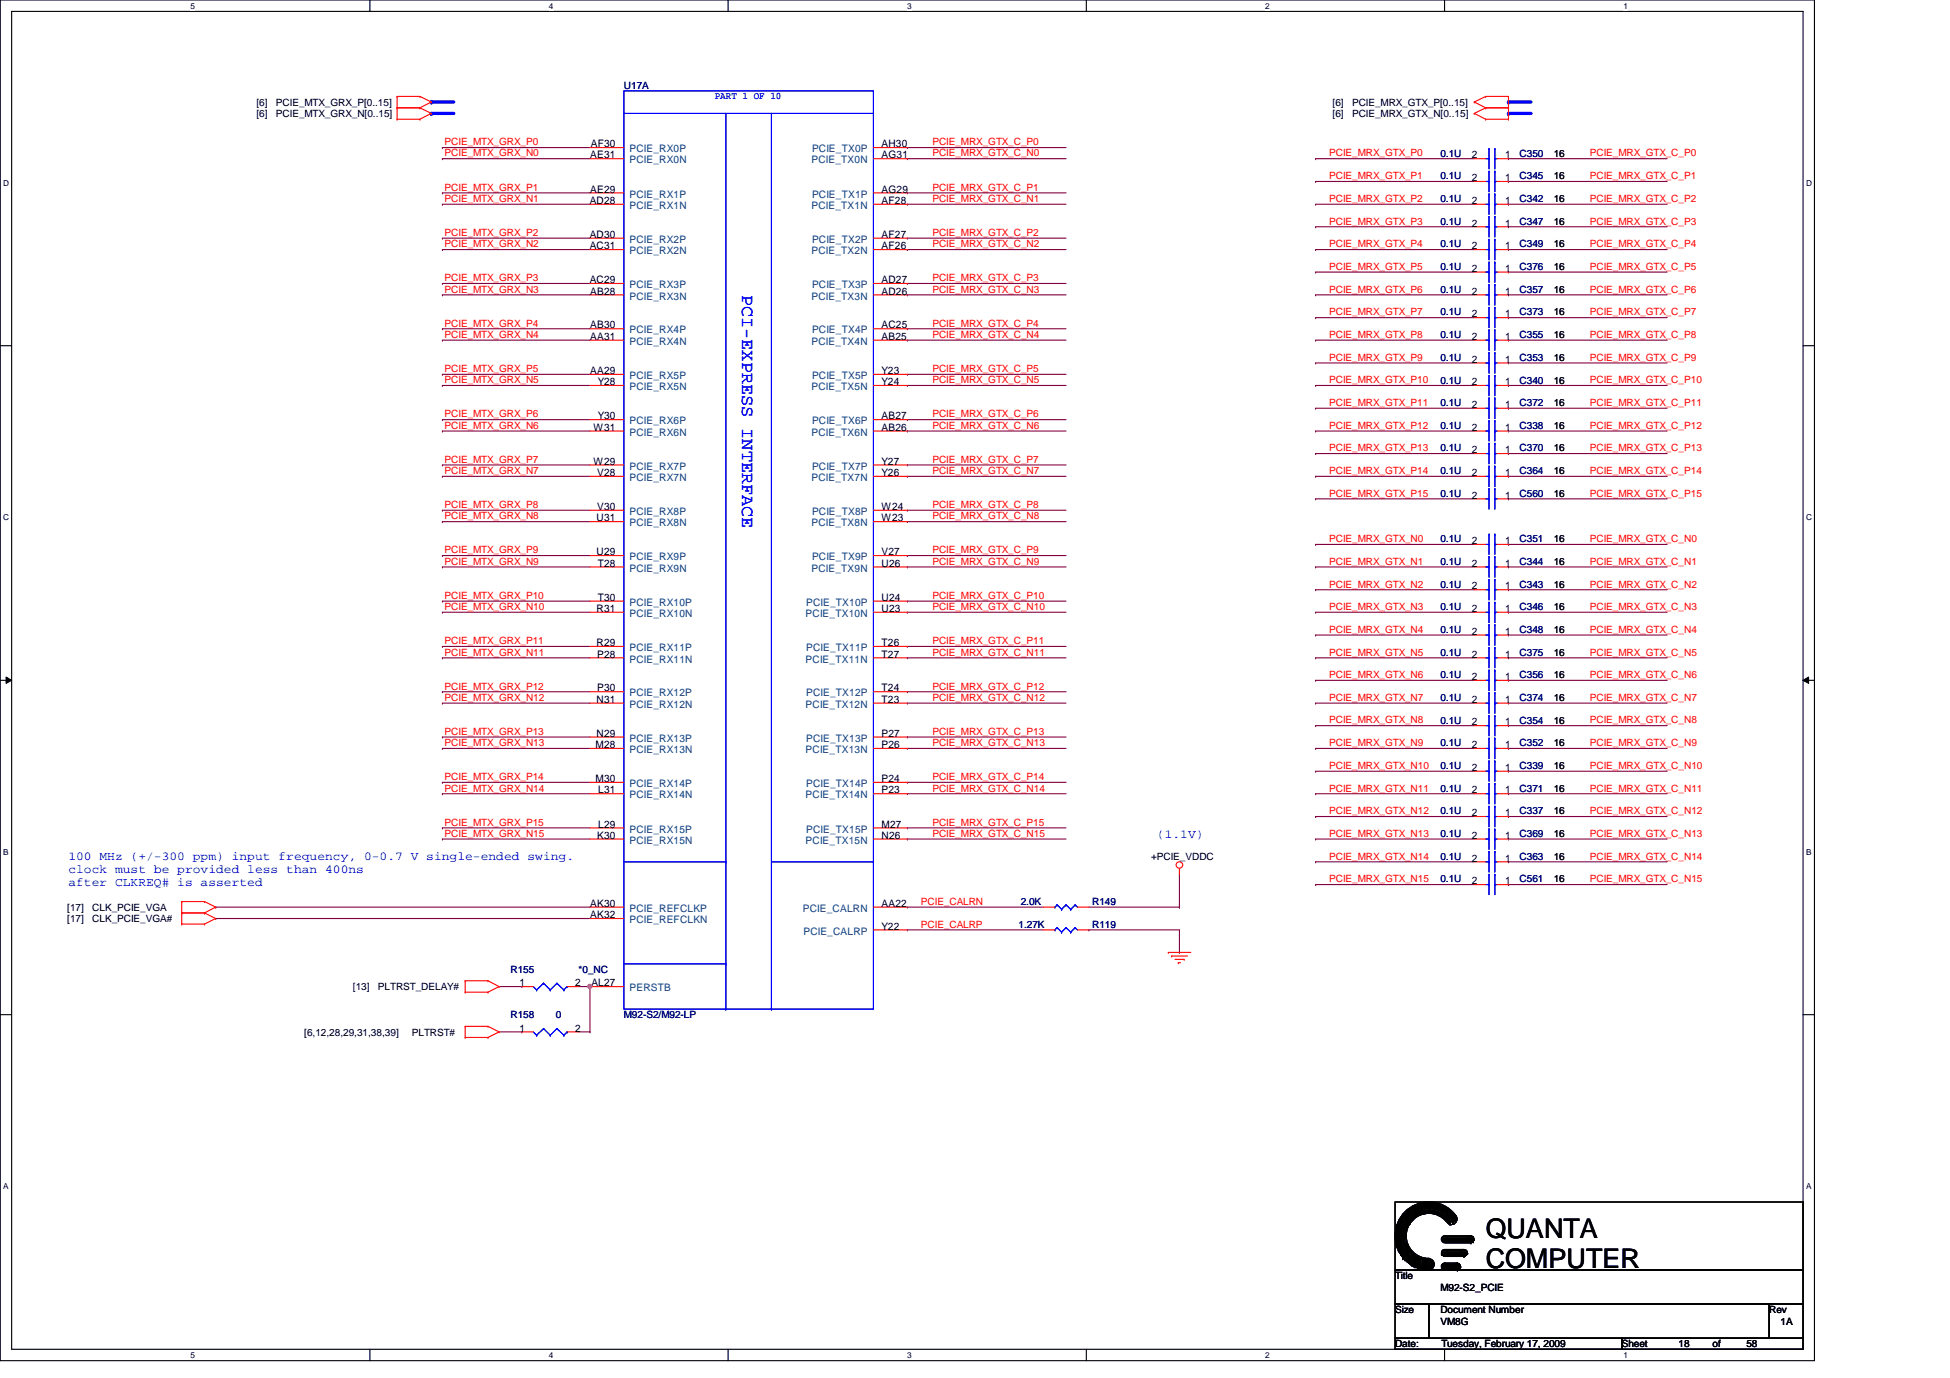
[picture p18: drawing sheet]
<svg xmlns="http://www.w3.org/2000/svg" width="297mm" height="210mm" viewBox="0 0 297 210" stroke-linecap="round" stroke-linejoin="round" font-family="sans-serif">
<defs><g id="words">
<g font-size="4.1">
<text x="226.3" y="188.5">QUANTA</text>
<text x="226.3" y="193.2">COMPUTER</text>
</g>
<text font-size="2.8" fill="#00f" x="113.1" y="44.9" transform="rotate(90 113.1 44.9)">PCI-EXPRESS INTERFACE</text>
<g font-size="1.9" fill="#00f">
<text x="10.4" y="131">100 MHz (+/-300 ppm) input frequency, 0-0.7 V single-ended swing.</text>
<text x="176.2" y="127.6">(1.1V)</text>
<text x="10.4" y="133">clock must be provided less than 400ns</text>
<text x="10.4" y="135">after CLKREQ# is asserted</text>
</g>
<g font-size="1.6">
<text x="90" y="22.4">AF30</text>
<text x="134.3" y="22.4">AH30</text>
<text x="89.9" y="29.3">AE29</text>
<text x="89.9" y="24.1">AE31</text>
<text x="134.3" y="24.1">AG31</text>
<text x="134.3" y="29.3">AG29</text>
<text x="224.2" y="27.6">2</text>
<text x="224.2" y="24.1">2</text>
<text x="229.3" y="27.6">1</text>
<text x="229.3" y="24.1">1</text>
<text x="89.8" y="31.1">AD28</text>
<text x="134.3" y="31.1">AF28</text>
<text x="224.2" y="31.1">2</text>
<text x="224.2" y="34.5">2</text>
<text x="229.3" y="31.1">1</text>
<text x="229.3" y="34.5">1</text>
<text x="89.8" y="36.2">AD30</text>
<text x="89.8" y="38">AC31</text>
<text x="134.3" y="38">AF26</text>
<text x="134.3" y="36.2">AF27</text>
<text x="224.2" y="38">2</text>
<text x="224.2" y="41.4">2</text>
<text x="229.3" y="38">1</text>
<text x="229.3" y="41.4">1</text>
<text x="89.8" y="43.1">AC29</text>
<text x="89.9" y="44.9">AB28</text>
<text x="134.3" y="44.9">AD26</text>
<text x="134.3" y="43.1">AD27</text>
<text x="224.2" y="44.9">2</text>
<text x="229.3" y="44.9">1</text>
<text x="89.9" y="50">AB30</text>
<text x="89.9" y="51.8">AA31</text>
<text x="134.3" y="51.8">AB25</text>
<text x="134.3" y="50">AC25</text>
<text x="224.2" y="51.8">2</text>
<text x="224.2" y="48.3">2</text>
<text x="229.3" y="51.8">1</text>
<text x="229.3" y="48.3">1</text>
<text x="89.9" y="57">AA29</text>
<text x="91.1" y="58.7">Y28</text>
<text x="134.3" y="58.7">Y24</text>
<text x="134.3" y="57">Y23</text>
<text x="224.2" y="55.2">2</text>
<text x="224.2" y="58.7">2</text>
<text x="229.3" y="55.2">1</text>
<text x="229.3" y="58.7">1</text>
<text x="90.4" y="65.6">W31</text>
<text x="91.1" y="63.9">Y30</text>
<text x="134.3" y="65.6">AB26</text>
<text x="134.3" y="63.9">AB27</text>
<text x="224.2" y="62.1">2</text>
<text x="224.2" y="65.6">2</text>
<text x="229.3" y="62.1">1</text>
<text x="229.3" y="65.6">1</text>
<text x="90.4" y="70.8">W29</text>
<text x="134.3" y="70.8">Y27</text>
<text x="224.2" y="69">2</text>
<text x="229.3" y="69">1</text>
<text x="91" y="72.5">V28</text>
<text x="91" y="77.7">V30</text>
<text x="134.3" y="72.5">Y26</text>
<text x="134.3" y="77.7">W24</text>
<text x="224.2" y="72.5">2</text>
<text x="224.2" y="75.9">2</text>
<text x="229.3" y="72.5">1</text>
<text x="229.3" y="75.9">1</text>
<text x="90.9" y="79.4">U31</text>
<text x="134.3" y="79.4">W23</text>
<text x="224.2" y="82.9">2</text>
<text x="229.3" y="82.9">1</text>
<text x="90.9" y="84.6">U29</text>
<text x="91.1" y="86.3">T28</text>
<text x="134.3" y="86.3">U26</text>
<text x="134.3" y="84.6">V27</text>
<text x="224.2" y="86.3">2</text>
<text x="224.2" y="89.8">2</text>
<text x="229.3" y="86.3">1</text>
<text x="229.3" y="89.8">1</text>
<text x="90.9" y="93.2">R31</text>
<text x="91.1" y="91.5">T30</text>
<text x="134.3" y="93.2">U23</text>
<text x="134.3" y="91.5">U24</text>
<text x="224.2" y="93.2">2</text>
<text x="229.3" y="93.2">1</text>
<text x="90.9" y="98.4">R29</text>
<text x="91" y="100.2">P28</text>
<text x="134.3" y="100.2">T27</text>
<text x="134.3" y="98.4">T26</text>
<text x="224.2" y="100.2">2</text>
<text x="224.2" y="96.7">2</text>
<text x="229.3" y="100.2">1</text>
<text x="229.3" y="96.7">1</text>
<text x="90.9" y="107.1">N31</text>
<text x="91" y="105.3">P30</text>
<text x="134.3" y="107.1">T23</text>
<text x="134.3" y="105.3">T24</text>
<text x="224.2" y="103.6">2</text>
<text x="224.2" y="107.1">2</text>
<text x="229.3" y="103.6">1</text>
<text x="229.3" y="107.1">1</text>
<text x="90.7" y="114">M28</text>
<text x="90.9" y="112.2">N29</text>
<text x="134.3" y="114">P26</text>
<text x="134.3" y="112.2">P27</text>
<text x="224.2" y="110.5">2</text>
<text x="224.2" y="114">2</text>
<text x="229.3" y="110.5">1</text>
<text x="229.3" y="114">1</text>
<text x="90.7" y="119.1">M30</text>
<text x="134.3" y="119.1">P24</text>
<text x="224.2" y="117.4">2</text>
<text x="229.3" y="117.4">1</text>
<text x="91.1" y="120.9">L31</text>
<text x="134.3" y="120.9">P23</text>
<text x="224.2" y="124.3">2</text>
<text x="224.2" y="120.9">2</text>
<text x="229.3" y="124.3">1</text>
<text x="229.3" y="120.9">1</text>
<text x="91" y="127.8">K30</text>
<text x="91.1" y="126.1">L29</text>
<text x="134.3" y="127.8">N26</text>
<text x="134.3" y="126.1">M27</text>
<text x="224.2" y="127.8">2</text>
<text x="224.2" y="131.2">2</text>
<text x="229.3" y="127.8">1</text>
<text x="229.3" y="131.2">1</text>
<text x="224.2" y="134.7">2</text>
<text x="229.3" y="134.7">1</text>
<text x="89.9" y="139.9">AK32</text>
<text x="89.9" y="138.1">AK30</text>
<text x="134.3" y="138.1">AA22</text>
<text x="134.3" y="141.6">Y22</text>
<text x="79.1" y="150.2">1</text>
<text x="87.6" y="150.2">2</text>
<text x="90.1" y="150.2">AL27</text>
<text x="79.1" y="157.1">1</text>
<text x="87.6" y="157.1">2</text>
</g>
<g font-size="1.6" fill="#004080">
<text x="95.9" y="23.2">PCIE_RX0P</text>
<text x="123.7" y="23.2">PCIE_TX0P</text>
<text x="95.9" y="24.9">PCIE_RX0N</text>
<text x="123.6" y="24.9">PCIE_TX0N</text>
<text x="95.9" y="31.8">PCIE_RX1N</text>
<text x="95.9" y="30.1">PCIE_RX1P</text>
<text x="123.6" y="31.8">PCIE_TX1N</text>
<text x="123.7" y="30.1">PCIE_TX1P</text>
<text x="95.9" y="37">PCIE_RX2P</text>
<text x="95.9" y="38.7">PCIE_RX2N</text>
<text x="123.6" y="38.7">PCIE_TX2N</text>
<text x="123.7" y="37">PCIE_TX2P</text>
<text x="95.9" y="45.6">PCIE_RX3N</text>
<text x="95.9" y="43.9">PCIE_RX3P</text>
<text x="123.6" y="45.6">PCIE_TX3N</text>
<text x="123.7" y="43.9">PCIE_TX3P</text>
<text x="95.9" y="50.8">PCIE_RX4P</text>
<text x="95.9" y="52.5">PCIE_RX4N</text>
<text x="123.6" y="52.5">PCIE_TX4N</text>
<text x="123.7" y="50.8">PCIE_TX4P</text>
<text x="95.9" y="59.4">PCIE_RX5N</text>
<text x="95.9" y="57.7">PCIE_RX5P</text>
<text x="123.6" y="59.4">PCIE_TX5N</text>
<text x="123.7" y="57.7">PCIE_TX5P</text>
<text x="95.9" y="64.6">PCIE_RX6P</text>
<text x="123.7" y="64.6">PCIE_TX6P</text>
<text x="95.9" y="66.4">PCIE_RX6N</text>
<text x="95.9" y="71.5">PCIE_RX7P</text>
<text x="123.6" y="66.4">PCIE_TX6N</text>
<text x="123.7" y="71.5">PCIE_TX7P</text>
<text x="95.9" y="73.3">PCIE_RX7N</text>
<text x="123.6" y="73.3">PCIE_TX7N</text>
<text x="95.9" y="78.4">PCIE_RX8P</text>
<text x="95.9" y="80.2">PCIE_RX8N</text>
<text x="123.6" y="80.2">PCIE_TX8N</text>
<text x="123.7" y="78.4">PCIE_TX8P</text>
<text x="95.9" y="87.1">PCIE_RX9N</text>
<text x="95.9" y="85.3">PCIE_RX9P</text>
<text x="123.6" y="87.1">PCIE_TX9N</text>
<text x="123.7" y="85.3">PCIE_TX9P</text>
<text x="95.9" y="92.3">PCIE_RX10P</text>
<text x="95.9" y="94">PCIE_RX10N</text>
<text x="122.7" y="94">PCIE_TX10N</text>
<text x="122.8" y="92.3">PCIE_TX10P</text>
<text x="95.9" y="100.9">PCIE_RX11N</text>
<text x="95.9" y="99.2">PCIE_RX11P</text>
<text x="122.7" y="100.9">PCIE_TX11N</text>
<text x="122.8" y="99.2">PCIE_TX11P</text>
<text x="95.9" y="106.1">PCIE_RX12P</text>
<text x="95.9" y="107.8">PCIE_RX12N</text>
<text x="122.7" y="107.8">PCIE_TX12N</text>
<text x="122.8" y="106.1">PCIE_TX12P</text>
<text x="95.9" y="113">PCIE_RX13P</text>
<text x="122.8" y="113">PCIE_TX13P</text>
<text x="95.9" y="114.7">PCIE_RX13N</text>
<text x="95.9" y="119.9">PCIE_RX14P</text>
<text x="122.7" y="114.7">PCIE_TX13N</text>
<text x="122.8" y="119.9">PCIE_TX14P</text>
<text x="95.9" y="121.6">PCIE_RX14N</text>
<text x="122.7" y="121.6">PCIE_TX14N</text>
<text x="95.9" y="126.8">PCIE_RX15P</text>
<text x="95.9" y="128.5">PCIE_RX15N</text>
<text x="122.7" y="128.5">PCIE_TX15N</text>
<text x="122.8" y="126.8">PCIE_TX15P</text>
<text x="95.9" y="140.6">PCIE_REFCLKN</text>
<text x="95.9" y="138.9">PCIE_REFCLKP</text>
<text x="122.3" y="138.9">PCIE_CALRN</text>
<text x="122.4" y="142.4">PCIE_CALRP</text>
<text x="95.9" y="151">PERSTB</text>
</g>
<g font-size="1.5">
<text x="39.1" y="16.1">[6]</text>
<text x="39.1" y="17.8">[6]</text>
<text x="42" y="16.1">PCIE_MTX_GRX_P[0..15]</text>
<text x="42" y="17.8">PCIE_MTX_GRX_N[0..15]</text>
<text x="203" y="16.1">[6]</text>
<text x="203" y="17.8">[6]</text>
<text x="205.9" y="16.1">PCIE_MRX_GTX_P[0..15]</text>
<text x="205.9" y="17.8">PCIE_MRX_GTX_N[0..15]</text>
<text x="236.7" y="23.9">16</text>
<text x="236.7" y="27.3">16</text>
<text x="236.7" y="30.8">16</text>
<text x="236.7" y="34.2">16</text>
<text x="236.7" y="37.7">16</text>
<text x="236.7" y="41.1">16</text>
<text x="236.7" y="44.6">16</text>
<text x="236.7" y="51.5">16</text>
<text x="236.7" y="48">16</text>
<text x="236.7" y="54.9">16</text>
<text x="236.7" y="58.4">16</text>
<text x="236.7" y="61.8">16</text>
<text x="236.7" y="65.3">16</text>
<text x="236.7" y="68.7">16</text>
<text x="236.7" y="72.2">16</text>
<text x="236.7" y="75.7">16</text>
<text x="236.7" y="82.6">16</text>
<text x="236.7" y="86">16</text>
<text x="236.7" y="89.5">16</text>
<text x="236.7" y="93">16</text>
<text x="236.7" y="99.9">16</text>
<text x="236.7" y="96.4">16</text>
<text x="236.7" y="103.3">16</text>
<text x="236.7" y="106.8">16</text>
<text x="236.7" y="110.2">16</text>
<text x="236.7" y="113.7">16</text>
<text x="236.7" y="117.1">16</text>
<text x="236.7" y="124">16</text>
<text x="236.7" y="120.6">16</text>
<text x="175.3" y="130.9">+PCIE_VDDC</text>
<text x="236.7" y="127.5">16</text>
<text x="236.7" y="130.9">16</text>
<text x="236.7" y="134.4">16</text>
<text x="10.2" y="138.7">[17]</text>
<text x="10.2" y="140.5">[17]</text>
<text x="14.1" y="138.7">CLK_PCIE_VGA</text>
<text x="14.1" y="140.5">CLK_PCIE_VGA#</text>
<text x="53.8" y="150.8">[13]</text>
<text x="57.6" y="150.8">PLTRST_DELAY#</text>
<text x="46.4" y="157.7">[6,12,28,29,31,38,39]</text>
<text x="62.7" y="157.7">PLTRST#</text>
<text x="212.5" y="194.9">Title</text>
<text x="219.4" y="196.6">M92-S2_PCIE</text>
<text x="212.5" y="200">Size</text>
<text x="219.4" y="200">Document Number</text>
<text x="219.4" y="201.8">VM8G</text>
<text x="269.5" y="200">Rev</text>
<text x="271.2" y="201.8">1A</text>
<text x="212.5" y="205.2">Date:</text>
<text x="219.6" y="205.2">Tuesday, February 17, 2009</text>
<text x="247.1" y="205.2">Sheet</text>
<text x="255.7" y="205.2">18</text>
<text x="260.9" y="205.2">of</text>
<text x="266" y="205.2">58</text>
</g>
<g font-size="1.5" fill="#000080">
<text x="95" y="13.5">U17A</text>
<text x="219.4" y="23.9">0.1U</text>
<text x="231.5" y="23.9">C350</text>
<text x="219.4" y="27.3">0.1U</text>
<text x="231.5" y="27.3">C345</text>
<text x="219.4" y="30.8">0.1U</text>
<text x="219.4" y="34.2">0.1U</text>
<text x="231.5" y="30.8">C342</text>
<text x="231.5" y="34.2">C347</text>
<text x="219.4" y="37.7">0.1U</text>
<text x="219.4" y="41.1">0.1U</text>
<text x="231.5" y="37.7">C349</text>
<text x="231.5" y="41.1">C376</text>
<text x="219.4" y="44.6">0.1U</text>
<text x="231.5" y="44.6">C357</text>
<text x="219.4" y="51.5">0.1U</text>
<text x="219.4" y="48">0.1U</text>
<text x="231.5" y="51.5">C355</text>
<text x="231.5" y="48">C373</text>
<text x="219.4" y="54.9">0.1U</text>
<text x="219.4" y="58.4">0.1U</text>
<text x="231.5" y="54.9">C353</text>
<text x="231.5" y="58.4">C340</text>
<text x="219.4" y="61.8">0.1U</text>
<text x="219.4" y="65.3">0.1U</text>
<text x="231.5" y="61.8">C372</text>
<text x="231.5" y="65.3">C338</text>
<text x="219.4" y="68.7">0.1U</text>
<text x="231.5" y="68.7">C370</text>
<text x="219.4" y="72.2">0.1U</text>
<text x="219.4" y="75.7">0.1U</text>
<text x="231.5" y="72.2">C364</text>
<text x="231.5" y="75.7">C560</text>
<text x="219.4" y="82.6">0.1U</text>
<text x="231.5" y="82.6">C351</text>
<text x="219.4" y="86">0.1U</text>
<text x="219.4" y="89.5">0.1U</text>
<text x="231.5" y="86">C344</text>
<text x="231.5" y="89.5">C343</text>
<text x="219.4" y="93">0.1U</text>
<text x="231.5" y="93">C346</text>
<text x="219.4" y="99.9">0.1U</text>
<text x="219.4" y="96.4">0.1U</text>
<text x="231.5" y="99.9">C375</text>
<text x="231.5" y="96.4">C348</text>
<text x="219.4" y="103.3">0.1U</text>
<text x="219.4" y="106.8">0.1U</text>
<text x="231.5" y="103.3">C356</text>
<text x="231.5" y="106.8">C374</text>
<text x="219.4" y="110.2">0.1U</text>
<text x="219.4" y="113.7">0.1U</text>
<text x="231.5" y="110.2">C354</text>
<text x="231.5" y="113.7">C352</text>
<text x="219.4" y="117.1">0.1U</text>
<text x="231.5" y="117.1">C339</text>
<text x="219.4" y="124">0.1U</text>
<text x="219.4" y="120.6">0.1U</text>
<text x="231.5" y="124">C337</text>
<text x="231.5" y="120.6">C371</text>
<text x="219.4" y="127.5">0.1U</text>
<text x="219.4" y="130.9">0.1U</text>
<text x="231.5" y="127.5">C369</text>
<text x="231.5" y="130.9">C363</text>
<text x="155.5" y="137.8">2.0K</text>
<text x="166.4" y="137.8">R149</text>
<text x="219.4" y="134.4">0.1U</text>
<text x="231.5" y="134.4">C561</text>
<text x="155.1" y="141.3">1.27K</text>
<text x="166.4" y="141.3">R119</text>
<text x="77.8" y="148.2">R155</text>
<text x="88.1" y="148.2">*0_NC</text>
<text x="77.8" y="155.1">R158</text>
<text x="84.7" y="155.1">0</text>
<text x="95" y="155.1">M92-S2/M92-LP</text>
</g>
<text font-size="1.5" fill="#00f" x="108.9" y="15.1">PART 1 OF 10</text>
<g font-size="1.5" fill="#f00">
<text x="67.7" y="22.1">PCIE_MTX_GRX_P0</text>
<text x="67.7" y="23.8">PCIE_MTX_GRX_N0</text>
<text x="142" y="22.1">PCIE_MRX_GTX_C_P0</text>
<text x="142" y="23.8">PCIE_MRX_GTX_C_N0</text>
<text x="202.5" y="23.8">PCIE_MRX_GTX_P0</text>
<text x="242.2" y="23.8">PCIE_MRX_GTX_C_P0</text>
<text x="67.7" y="29">PCIE_MTX_GRX_P1</text>
<text x="142" y="29">PCIE_MRX_GTX_C_P1</text>
<text x="202.5" y="27.3">PCIE_MRX_GTX_P1</text>
<text x="242.2" y="27.3">PCIE_MRX_GTX_C_P1</text>
<text x="67.7" y="35.9">PCIE_MTX_GRX_P2</text>
<text x="67.7" y="30.8">PCIE_MTX_GRX_N1</text>
<text x="142" y="35.9">PCIE_MRX_GTX_C_P2</text>
<text x="142" y="30.8">PCIE_MRX_GTX_C_N1</text>
<text x="202.5" y="34.2">PCIE_MRX_GTX_P3</text>
<text x="202.5" y="30.8">PCIE_MRX_GTX_P2</text>
<text x="242.2" y="34.2">PCIE_MRX_GTX_C_P3</text>
<text x="242.2" y="30.8">PCIE_MRX_GTX_C_P2</text>
<text x="67.7" y="37.7">PCIE_MTX_GRX_N2</text>
<text x="142" y="37.7">PCIE_MRX_GTX_C_N2</text>
<text x="202.5" y="37.7">PCIE_MRX_GTX_P4</text>
<text x="202.5" y="41.1">PCIE_MRX_GTX_P5</text>
<text x="242.2" y="41.1">PCIE_MRX_GTX_C_P5</text>
<text x="242.2" y="37.7">PCIE_MRX_GTX_C_P4</text>
<text x="67.7" y="42.8">PCIE_MTX_GRX_P3</text>
<text x="67.7" y="44.6">PCIE_MTX_GRX_N3</text>
<text x="142" y="42.8">PCIE_MRX_GTX_C_P3</text>
<text x="142" y="44.6">PCIE_MRX_GTX_C_N3</text>
<text x="202.5" y="44.6">PCIE_MRX_GTX_P6</text>
<text x="242.2" y="44.6">PCIE_MRX_GTX_C_P6</text>
<text x="67.7" y="49.7">PCIE_MTX_GRX_P4</text>
<text x="67.7" y="51.5">PCIE_MTX_GRX_N4</text>
<text x="142" y="49.7">PCIE_MRX_GTX_C_P4</text>
<text x="142" y="51.5">PCIE_MRX_GTX_C_N4</text>
<text x="202.5" y="48">PCIE_MRX_GTX_P7</text>
<text x="202.5" y="51.5">PCIE_MRX_GTX_P8</text>
<text x="242.2" y="51.5">PCIE_MRX_GTX_C_P8</text>
<text x="242.2" y="48">PCIE_MRX_GTX_C_P7</text>
<text x="67.7" y="56.7">PCIE_MTX_GRX_P5</text>
<text x="67.7" y="58.4">PCIE_MTX_GRX_N5</text>
<text x="142" y="56.7">PCIE_MRX_GTX_C_P5</text>
<text x="142" y="58.4">PCIE_MRX_GTX_C_N5</text>
<text x="202.5" y="54.9">PCIE_MRX_GTX_P9</text>
<text x="202.5" y="58.4">PCIE_MRX_GTX_P10</text>
<text x="242.2" y="54.9">PCIE_MRX_GTX_C_P9</text>
<text x="242.2" y="58.4">PCIE_MRX_GTX_C_P10</text>
<text x="67.7" y="63.6">PCIE_MTX_GRX_P6</text>
<text x="67.7" y="65.3">PCIE_MTX_GRX_N6</text>
<text x="142" y="63.6">PCIE_MRX_GTX_C_P6</text>
<text x="142" y="65.3">PCIE_MRX_GTX_C_N6</text>
<text x="202.5" y="61.8">PCIE_MRX_GTX_P11</text>
<text x="202.5" y="65.3">PCIE_MRX_GTX_P12</text>
<text x="242.2" y="61.8">PCIE_MRX_GTX_C_P11</text>
<text x="242.2" y="65.3">PCIE_MRX_GTX_C_P12</text>
<text x="67.7" y="70.5">PCIE_MTX_GRX_P7</text>
<text x="142" y="70.5">PCIE_MRX_GTX_C_P7</text>
<text x="202.5" y="68.7">PCIE_MRX_GTX_P13</text>
<text x="242.2" y="68.7">PCIE_MRX_GTX_C_P13</text>
<text x="67.7" y="77.4">PCIE_MTX_GRX_P8</text>
<text x="67.7" y="72.2">PCIE_MTX_GRX_N7</text>
<text x="142" y="77.4">PCIE_MRX_GTX_C_P8</text>
<text x="142" y="72.2">PCIE_MRX_GTX_C_N7</text>
<text x="202.5" y="75.6">PCIE_MRX_GTX_P15</text>
<text x="202.5" y="72.2">PCIE_MRX_GTX_P14</text>
<text x="242.2" y="75.6">PCIE_MRX_GTX_C_P15</text>
<text x="242.2" y="72.2">PCIE_MRX_GTX_C_P14</text>
<text x="67.7" y="79.1">PCIE_MTX_GRX_N8</text>
<text x="142" y="79.1">PCIE_MRX_GTX_C_N8</text>
<text x="202.5" y="82.6">PCIE_MRX_GTX_N0</text>
<text x="242.2" y="82.6">PCIE_MRX_GTX_C_N0</text>
<text x="67.7" y="84.3">PCIE_MTX_GRX_P9</text>
<text x="67.7" y="86">PCIE_MTX_GRX_N9</text>
<text x="142" y="84.3">PCIE_MRX_GTX_C_P9</text>
<text x="142" y="86">PCIE_MRX_GTX_C_N9</text>
<text x="202.5" y="86">PCIE_MRX_GTX_N1</text>
<text x="202.5" y="89.5">PCIE_MRX_GTX_N2</text>
<text x="242.2" y="86">PCIE_MRX_GTX_C_N1</text>
<text x="242.2" y="89.5">PCIE_MRX_GTX_C_N2</text>
<text x="67.7" y="91.2">PCIE_MTX_GRX_P10</text>
<text x="67.7" y="92.9">PCIE_MTX_GRX_N10</text>
<text x="142" y="91.2">PCIE_MRX_GTX_C_P10</text>
<text x="142" y="92.9">PCIE_MRX_GTX_C_N10</text>
<text x="202.5" y="92.9">PCIE_MRX_GTX_N3</text>
<text x="242.2" y="92.9">PCIE_MRX_GTX_C_N3</text>
<text x="67.7" y="98.1">PCIE_MTX_GRX_P11</text>
<text x="67.7" y="99.9">PCIE_MTX_GRX_N11</text>
<text x="142" y="98.1">PCIE_MRX_GTX_C_P11</text>
<text x="142" y="99.9">PCIE_MRX_GTX_C_N11</text>
<text x="202.5" y="96.4">PCIE_MRX_GTX_N4</text>
<text x="202.5" y="99.9">PCIE_MRX_GTX_N5</text>
<text x="242.2" y="99.9">PCIE_MRX_GTX_C_N5</text>
<text x="242.2" y="96.4">PCIE_MRX_GTX_C_N4</text>
<text x="67.7" y="105">PCIE_MTX_GRX_P12</text>
<text x="67.7" y="106.8">PCIE_MTX_GRX_N12</text>
<text x="142" y="105">PCIE_MRX_GTX_C_P12</text>
<text x="142" y="106.8">PCIE_MRX_GTX_C_N12</text>
<text x="202.5" y="103.3">PCIE_MRX_GTX_N6</text>
<text x="202.5" y="106.8">PCIE_MRX_GTX_N7</text>
<text x="242.2" y="106.8">PCIE_MRX_GTX_C_N7</text>
<text x="242.2" y="103.3">PCIE_MRX_GTX_C_N6</text>
<text x="67.7" y="111.9">PCIE_MTX_GRX_P13</text>
<text x="67.7" y="113.7">PCIE_MTX_GRX_N13</text>
<text x="142" y="111.9">PCIE_MRX_GTX_C_P13</text>
<text x="142" y="113.7">PCIE_MRX_GTX_C_N13</text>
<text x="202.5" y="113.7">PCIE_MRX_GTX_N9</text>
<text x="202.5" y="110.2">PCIE_MRX_GTX_N8</text>
<text x="242.2" y="113.7">PCIE_MRX_GTX_C_N9</text>
<text x="242.2" y="110.2">PCIE_MRX_GTX_C_N8</text>
<text x="67.7" y="118.8">PCIE_MTX_GRX_P14</text>
<text x="142" y="118.8">PCIE_MRX_GTX_C_P14</text>
<text x="202.5" y="117.1">PCIE_MRX_GTX_N10</text>
<text x="242.2" y="117.1">PCIE_MRX_GTX_C_N10</text>
<text x="67.7" y="125.8">PCIE_MTX_GRX_P15</text>
<text x="67.7" y="120.6">PCIE_MTX_GRX_N14</text>
<text x="142" y="125.8">PCIE_MRX_GTX_C_P15</text>
<text x="142" y="120.6">PCIE_MRX_GTX_C_N14</text>
<text x="202.5" y="120.6">PCIE_MRX_GTX_N11</text>
<text x="202.5" y="124">PCIE_MRX_GTX_N12</text>
<text x="242.2" y="124">PCIE_MRX_GTX_C_N12</text>
<text x="242.2" y="120.6">PCIE_MRX_GTX_C_N11</text>
<text x="67.7" y="127.5">PCIE_MTX_GRX_N15</text>
<text x="142" y="127.5">PCIE_MRX_GTX_C_N15</text>
<text x="202.5" y="130.9">PCIE_MRX_GTX_N14</text>
<text x="202.5" y="127.5">PCIE_MRX_GTX_N13</text>
<text x="242.2" y="127.5">PCIE_MRX_GTX_C_N13</text>
<text x="242.2" y="130.9">PCIE_MRX_GTX_C_N14</text>
<text x="140.3" y="137.8">PCIE_CALRN</text>
<text x="202.5" y="134.4">PCIE_MRX_GTX_N15</text>
<text x="242.2" y="134.4">PCIE_MRX_GTX_C_N15</text>
<text x="140.3" y="141.3">PCIE_CALRP</text>
</g>
<g font-size="1.3">
<text x="29" y="1.4">5</text>
<text x="83.6" y="1.4">4</text>
<text x="138.2" y="1.4">3</text>
<text x="192.7" y="1.4">2</text>
<text x="247.3" y="1.4">1</text>
<text x=".5" y="28.3">D</text>
<text x="275.1" y="28.3">D</text>
<text x=".5" y="79.2">C</text>
<text x="275.1" y="79.2">C</text>
<text x=".5" y="130.2">B</text>
<text x="275.1" y="130.2">B</text>
<text x=".5" y="181.1">A</text>
<text x="275.1" y="181.1">A</text>
<text x="29" y="206.9">5</text>
<text x="83.6" y="206.9">4</text>
<text x="138.2" y="206.9">3</text>
<text x="192.7" y="206.9">2</text>
<text x="247.3" y="206.9">1</text>
</g>
</g></defs>
<path d="M0 0h276.4v207.3h-276.4zM1.8 1.7h272.9v203.8h-272.9z" fill="none" stroke="#000" stroke-width=".17"/>
<g fill="#fff">
<path d="M29 .2h.7v1.4h-.7z"/>
<path d="M29 205.7h.7v1.4h-.7z"/>
</g>
<path d="M56.3 0v1.7M56.3 205.5v1.8" fill="none" stroke="#000" stroke-width=".17"/>
<g fill="#fff">
<path d="M83.6 .2h.7v1.4h-.7z"/>
<path d="M83.6 205.7h.7v1.4h-.7z"/>
</g>
<path d="M110.9 0v1.7M110.9 205.5v1.8" fill="none" stroke="#000" stroke-width=".17"/>
<g fill="#fff">
<path d="M138.2 .2h.6v1.4h-.6z"/>
<path d="M138.2 205.7h.6v1.4h-.6z"/>
</g>
<path d="M165.5 0v1.7M165.5 205.5v1.8" fill="none" stroke="#000" stroke-width=".17"/>
<g fill="#fff">
<path d="M192.7 .2h.7v1.4h-.7z"/>
<path d="M192.7 205.7h.7v1.4h-.7z"/>
</g>
<path d="M220 0v1.7M220 205.5v1.8" fill="none" stroke="#000" stroke-width=".17"/>
<g fill="#fff">
<path d="M247.3 .2h.7v1.4h-.7z"/>
<path d="M247.3 205.7h.7v1.4h-.7z"/>
<path d="M.5 27.2h.9v1.4h-.9z"/>
<path d="M275.1 27.2h.9v1.4h-.9z"/>
<path d="M.5 78.1h.9v1.4h-.9z"/>
<path d="M275.1 78.1h.9v1.4h-.9z"/>
</g>
<path d="M0 52.7h1.8M274.7 52.7h1.7" fill="none" stroke="#000" stroke-width=".17"/>
<g fill="#fff">
<path d="M.5 129.1h.8v1.4h-.8z"/>
<path d="M275.1 129.1h.8v1.4h-.8z"/>
</g>
<path d="M0 103.6h1.8M274.7 103.6h1.7" fill="none" stroke="#000" stroke-width=".17"/>
<path d="M.9 103.1l.9 .5-.9 .5zM274.7 103.6l.8-.5v1z" fill="#000"/>
<path d="M.9 103.1l.9 .5-.9 .5zM274.7 103.6l.8-.5v1z" fill="none" stroke="#000" stroke-width=".15"/>
<g fill="#fff">
<path d="M.5 180h.8v1.4h-.8z"/>
<path d="M275.1 180h.8v1.4h-.8z"/>
</g>
<path d="M0 154.6h1.8M274.7 154.6h1.7" fill="none" stroke="#000" stroke-width=".17"/>
<path d="M165.9 138.2h13.8M179.7 138.2h.1" fill="none" stroke="#800040" stroke-width=".17"/>
<path d="M65.7 15.5h3.4" fill="none" stroke="#00f" stroke-width=".51"/>
<circle cx="65.7" cy="15.5" r=".25" fill="#00f"/>
<path d="M65.7 17.3h3.4" fill="none" stroke="#00f" stroke-width=".51"/>
<circle cx="65.7" cy="17.3" r=".25" fill="#00f"/>
<path d="M179.7 138.2h.1M179.7 133v5.2M76 150.3h3.5M79.5 150.3h.1M88.1 150.3h1.8M89.9 150.3h.1" fill="none" stroke="#800040" stroke-width=".17"/>
<circle cx="89.8" cy="150.3" r=".32" fill="#f0f"/>
<circle cx="89.8" cy="150.3" r=".32" fill="none" stroke="#f0f" stroke-width=".17"/>
<g fill="none" stroke="#800040" stroke-width=".17">
<path d="M67.4 29.4h.1M67.4 22.5h.1M67.4 36.3h.1M67.4 24.2h.1M67.4 31.1h.1M67.4 38h.1M67.4 29.4h22.5M67.4 22.5h22.5M67.4 36.3h22.5M67.4 24.2h22.5M67.4 31.1h22.5M67.4 38h22.5"/>
<path d="M138.2 29.4h.1M138.2 36.3h.1M138.2 22.5h.1M138.2 31.1h.1M138.2 38h.1M138.2 24.2h.1M138.2 29.4h24.2M138.2 22.5h24.2M138.2 36.3h24.2M138.2 24.2h24.2M138.2 31.1h24.2M138.2 38h24.2"/>
<path d="M200.4 34.5h.1M200.4 38h.1M200.4 24.2h.1M200.4 27.6h.1M200.4 31.1h.1M200.4 24.2h24.2M200.4 31.1h24.2M200.4 38h24.2M200.4 34.5h24.2M200.4 27.6h24.2M229.8 27.6h.1M229.8 34.5h.1"/>
<path d="M229.8 31.1h.1M229.8 24.2h.1M229.8 38h.1M229.8 24.2h24.2M229.8 31.1h24.2M229.8 38h24.2M229.8 34.5h24.2M229.8 27.6h24.2M67.4 43.2h.1M67.4 50.1h.1M67.4 57h.1M67.4 44.9h.1"/>
<path d="M67.4 58.7h.1M67.4 51.8h.1M67.4 43.2h22.5M67.4 50.1h22.5M67.4 57h22.5M67.4 44.9h22.5M67.4 58.7h22.5M67.4 51.8h22.5M138.2 43.2h.1M138.2 57h.1M138.2 50.1h.1M138.2 58.7h.1"/>
<path d="M138.2 51.8h.1M138.2 44.9h.1M138.2 43.2h24.2M138.2 50.1h24.2M138.2 57h24.2M138.2 44.9h24.2M138.2 58.7h24.2M138.2 51.8h24.2M200.4 48.4h.1M200.4 51.8h.1M200.4 41.4h.1M200.4 44.9h.1"/>
<path d="M200.4 55.3h.1M200.4 58.7h.1M200.4 44.9h24.2M200.4 58.7h24.2M200.4 51.8h24.2M200.4 48.4h24.2M200.4 41.4h24.2M200.4 55.3h24.2M229.8 55.3h.1M229.8 58.7h.1M229.8 51.8h.1M229.8 41.4h.1"/>
<path d="M229.8 48.4h.1M229.8 44.9h.1M229.8 44.9h24.2M229.8 58.7h24.2M229.8 51.8h24.2M229.8 48.4h24.2M229.8 41.4h24.2M229.8 55.3h24.2M67.4 63.9h.1M67.4 70.8h.1M67.4 77.7h.1M67.4 72.6h.1"/>
<path d="M67.4 65.7h.1M67.4 79.5h.1M67.4 63.9h22.5M67.4 70.8h22.5M67.4 77.7h22.5M67.4 72.6h22.5M67.4 65.7h22.5M67.4 79.5h22.5M138.2 77.7h.1M138.2 70.8h.1M138.2 63.9h.1M138.2 72.6h.1"/>
<path d="M138.2 65.7h.1M138.2 79.5h.1M138.2 63.9h24.2M138.2 70.8h24.2M138.2 77.7h24.2M138.2 72.6h24.2M138.2 65.7h24.2M138.2 79.5h24.2M200.4 62.2h.1M200.4 65.7h.1M200.4 76h.1M200.4 69.1h.1"/>
<path d="M200.4 72.6h.1M200.4 72.6h24.2M200.4 65.7h24.2M200.4 62.2h24.2M200.4 69.1h24.2M200.4 76h24.2M229.8 62.2h.1M229.8 69.1h.1M229.8 76h.1M229.8 72.6h.1M229.8 65.7h.1M229.8 72.6h24.2"/>
<path d="M229.8 65.7h24.2M229.8 62.2h24.2M229.8 69.1h24.2M229.8 76h24.2M67.4 84.6h.1M67.4 91.6h.1M67.4 98.5h.1M67.4 86.4h.1M67.4 93.3h.1M67.4 84.6h22.5M67.4 91.6h22.5M67.4 98.5h22.5"/>
<path d="M67.4 86.4h22.5M67.4 93.3h22.5M138.2 84.6h.1M138.2 98.5h.1M138.2 91.6h.1M138.2 86.4h.1M138.2 93.3h.1M138.2 84.6h24.2M138.2 91.6h24.2M138.2 98.5h24.2M138.2 86.4h24.2M138.2 93.3h24.2"/>
<path d="M67.4 112.3h.1M67.4 105.4h.1M67.4 119.2h.1M67.4 107.1h.1M67.4 114h.1M67.4 100.2h.1M67.4 112.3h22.5M67.4 105.4h22.5M67.4 119.2h22.5M67.4 107.1h22.5M67.4 114h22.5M67.4 100.2h22.5"/>
<path d="M138.2 112.3h.1M138.2 119.2h.1M138.2 105.4h.1M138.2 114h.1M138.2 107.1h.1M138.2 100.2h.1M138.2 112.3h24.2M138.2 105.4h24.2M138.2 119.2h24.2M138.2 107.1h24.2M138.2 114h24.2M138.2 100.2h24.2"/>
<path d="M32.8 138.2h.1M32.8 139.9h.1M32.8 138.2h57.1M32.8 139.9h57.1M67.4 126.1h.1M67.4 120.9h.1M67.4 127.8h.1M67.4 126.1h22.5M67.4 120.9h22.5M67.4 127.8h22.5M138.2 138.2h.1M138.2 126.1h.1"/>
<path d="M138.2 127.8h.1M138.2 120.9h.1M138.2 126.1h24.2M138.2 120.9h24.2M138.2 127.8h24.2M138.2 138.2h20.8M138.2 141.6h.1M138.2 141.6h20.8M165.9 141.6h.1M165.9 141.6h13.8v3.5M179.7 145.1h.1"/>
</g>
<path d="M229.8 15.5h3.4" fill="none" stroke="#00f" stroke-width=".51"/>
<circle cx="229.8" cy="15.5" r=".25" fill="#00f"/>
<path d="M229.8 17.3h3.4" fill="none" stroke="#00f" stroke-width=".51"/>
<circle cx="229.8" cy="17.3" r=".25" fill="#00f"/>
<g fill="none" stroke="#800040" stroke-width=".17">
<path d="M200.4 82.9h.1M200.4 86.4h.1M200.4 89.8h.1M200.4 93.3h.1M200.4 96.7h.1M200.4 82.9h24.2M200.4 96.7h24.2M200.4 86.4h24.2M200.4 89.8h24.2M200.4 93.3h24.2M229.8 82.9h.1M229.8 96.7h.1"/>
<path d="M229.8 86.4h.1M229.8 93.3h.1M229.8 89.8h.1M229.8 82.9h24.2M229.8 96.7h24.2M229.8 86.4h24.2M229.8 89.8h24.2M229.8 93.3h24.2M200.4 100.2h.1M200.4 103.6h.1M200.4 107.1h.1M200.4 117.5h.1"/>
<path d="M200.4 114h.1M200.4 110.5h.1M200.4 100.2h24.2M200.4 107.1h24.2M200.4 103.6h24.2M200.4 117.5h24.2M200.4 114h24.2M200.4 110.5h24.2M229.8 100.2h.1M229.8 107.1h.1M229.8 103.6h.1M229.8 114h.1"/>
<path d="M229.8 117.5h.1M229.8 110.5h.1M229.8 100.2h24.2M229.8 107.1h24.2M229.8 103.6h24.2M229.8 117.5h24.2M229.8 114h24.2M229.8 110.5h24.2M200.4 131.3h.1M200.4 134.7h.1M200.4 120.9h.1M200.4 124.4h.1"/>
<path d="M200.4 127.8h.1M200.4 131.3h24.2M200.4 134.7h24.2M200.4 120.9h24.2M200.4 124.4h24.2M200.4 127.8h24.2M229.8 127.8h.1M229.8 134.7h.1M229.8 131.3h.1M229.8 124.4h.1M229.8 120.9h.1M229.8 131.3h24.2"/>
<path d="M229.8 134.7h24.2M229.8 120.9h24.2M229.8 124.4h24.2M229.8 127.8h24.2M76 157.2h3.5M79.5 157.2h.1M88.1 157.2h1.8M89.9 157.2h.1M89.9 150.3h.1M89.9 150.3v6.9"/>
</g>
<g fill="none" stroke="#f00" stroke-width=".17">
<path d="M60.5 14.7h.1M60.5 16.4h.1M60.5 18.2h.1M60.5 14.7h3.5M60.5 14.7v3.5M60.5 16.4h3.5M60.5 18.2h3.5M64 14.7h.1M64 16.4h.1M64 18.2h.1M64 14.7l1.7 .8M64 16.4l1.7 .9"/>
<path d="M65.7 15.5h.1M65.7 17.3h.1M65.7 15.5l-1.7 .9M65.7 17.3l-1.7 .9M224.6 15.5h.1M224.6 17.3h.1M224.6 15.5l1.7 .9M224.6 17.3l1.7 .9M226.3 14.7h.1M226.3 16.4h.1M226.3 18.2h.1M226.3 14.7h3.5"/>
<path d="M226.3 16.4h3.5M226.3 18.2h3.5M226.3 14.7l-1.7 .8M226.3 16.4l-1.7 .9M229.8 14.7h.1M229.8 16.4h.1M229.8 18.2h.1M229.8 14.7v3.5M89.9 31.1h5.1M89.9 38h5.1M89.9 29.4h5.1M89.9 36.3h5.1"/>
<path d="M89.9 22.5h5.1M89.9 24.2h5.1M133.1 31.1h5.1M133.1 38h5.1M133.1 29.4h5.1M133.1 36.3h5.1M133.1 22.5h5.1M133.1 24.2h5.1M224.6 27.6h1.7M224.6 31.1h1.7M224.6 34.5h1.7M224.6 38h1.7"/>
<path d="M224.6 24.2h1.7M228 27.6h1.8M228 31.1h1.8M228 34.5h1.8M228 38h1.8M228 24.2h1.8M89.9 51.8h5.1M89.9 44.9h5.1M89.9 43.2h5.1M89.9 50.1h5.1M89.9 58.7h5.1M89.9 57h5.1"/>
<path d="M133.1 51.8h5.1M133.1 44.9h5.1M133.1 43.2h5.1M133.1 50.1h5.1M133.1 58.7h5.1M133.1 57h5.1M224.6 51.8h1.7M224.6 55.3h1.7M224.6 44.9h1.7M224.6 58.7h1.7M224.6 41.4h1.7M224.6 48.4h1.7"/>
<path d="M228 51.8h1.8M228 55.3h1.8M228 44.9h1.8M228 58.7h1.8M228 41.4h1.8M228 48.4h1.8M89.9 63.9h5.1M89.9 65.7h5.1M89.9 72.6h5.1M89.9 70.8h5.1M89.9 77.7h5.1M89.9 79.5h5.1"/>
<path d="M133.1 63.9h5.1M133.1 65.7h5.1M133.1 72.6h5.1M133.1 70.8h5.1M133.1 77.7h5.1M133.1 79.5h5.1M224.6 65.7h1.7M224.6 72.6h1.7M224.6 69.1h1.7M224.6 62.2h1.7M224.6 76h1.7M228 65.7h1.8"/>
<path d="M228 72.6h1.8M228 69.1h1.8M228 62.2h1.8M228 76h1.8M89.9 86.4h5.1M89.9 91.6h5.1M89.9 93.3h5.1M89.9 98.5h5.1M89.9 84.6h5.1M133.1 86.4h5.1M133.1 91.6h5.1M133.1 93.3h5.1"/>
<path d="M133.1 98.5h5.1M133.1 84.6h5.1M224.6 82.9h1.7M224.6 86.4h1.7M224.6 89.8h1.7M224.6 93.3h1.7M224.6 96.7h1.7M228 82.9h1.8M228 86.4h1.8M228 89.8h1.8M228 93.3h1.8M228 96.7h1.8"/>
<path d="M89.9 100.2h5.1M89.9 107.1h5.1M89.9 105.4h5.1M89.9 114h5.1M89.9 112.3h5.1M89.9 119.2h5.1M133.1 100.2h5.1M133.1 107.1h5.1M133.1 105.4h5.1M133.1 114h5.1M133.1 112.3h5.1M133.1 119.2h5.1"/>
<path d="M224.6 100.2h1.7M224.6 103.6h1.7M224.6 107.1h1.7M224.6 110.5h1.7M224.6 114h1.7M224.6 117.5h1.7M228 100.2h1.8M228 103.6h1.8M228 107.1h1.8M228 110.5h1.8M228 114h1.8M228 117.5h1.8"/>
<path d="M27.7 137.3h.1M27.7 139.1h.1M27.7 137.3h3.5M27.7 137.3v3.5M27.7 139.1h3.5M31.2 137.3h.1M31.2 139.1h.1M31.2 137.3l1.6 .9M31.2 139.1l1.6 .8M32.8 138.2h.1M32.8 139.9h.1M32.8 138.2l-1.6 .9"/>
<path d="M32.8 139.9l-1.6 .9M89.9 127.8h5.1M89.9 120.9h5.1M89.9 126.1h5.1M89.9 139.9h5.1M89.9 138.2h5.1M133.1 127.8h5.1M133.1 120.9h5.1M133.1 126.1h5.1M133.1 138.2h5.1M159 138.2h1.7M164.1 138.2h1.8"/>
<path d="M179.7 133h.1M179.7 132.3v.7M224.6 124.4h1.7M224.6 127.8h1.7M224.6 131.3h1.7M224.6 134.7h1.7M224.6 120.9h1.7M228 124.4h1.8M228 127.8h1.8M228 131.3h1.8M228 134.7h1.8M228 120.9h1.8"/>
<path d="M27.7 140.8h.1M27.7 140.8h3.5M31.2 140.8h.1M70.9 149.4h.1M70.9 151.1h.1M70.9 156.3h.1M70.9 158h.1M70.9 149.4h3.4M70.9 149.4v1.7M70.9 156.3v1.7M70.9 151.1h3.4M70.9 156.3h3.4"/>
<path d="M70.9 158h3.4M74.3 149.4h.1M74.3 151.1h.1M74.3 156.3h.1M74.3 158h.1M74.3 149.4l1.7 .9M74.3 156.3l1.7 .9M76 150.3h.1M76 157.2h.1M76 150.3l-1.7 .8M76 157.2l-1.7 .8M79.5 150.3h1.7"/>
<path d="M79.5 157.2h1.7M86.4 150.3h1.7M86.4 157.2h1.7M89.9 150.3h5.1M133.1 141.6h5.1M159 141.6h1.7M164.1 141.6h1.8M178 145.1h.1M178 145.1h3.4M178.5 145.6h.1M178.5 145.6h2.4M179 146.1h1.4"/>
<path d="M179.5 146.6h.1M179.5 146.6h.3M180.4 146.1h.1"/>
<circle cx="179.7" cy="131.8" r=".5"/>
</g>
<g fill="none" stroke="#000" stroke-width=".17">
<path d="M212.5 183.1h62.2v10.4h-62.2zM212.5 193.5h62.2v5.1h-62.2zM212.5 198.6h5.2v5.2h-5.2zM212.7 189.5h.1M212.7 187.1v2.4M212.7 189.5l.1 .5M212.8 190h.1M212.8 186.6h.1M212.8 186.6v3.4M213 186.2h.1M213 190.5h.1M213 186.2l-.2 .4"/>
<path d="M213 186.2v4.3M213 190.5l.2 .2M213.2 190.7h.1M213.2 185.8h.1M213.2 185.8v4.9M213.4 185.5h.1M213.4 191.1h.1M213.4 185.5l-.2 .3M213.4 185.5v5.6M213.4 191.1l.1 .1M213.5 191.2h.1M213.5 185.3h.1"/>
<path d="M213.5 185.3v5.9M213.7 185.2h.1M213.7 191.7h.1M213.7 185.2l-.2 .1M213.7 185.2v6.5M213.9 185h.1M213.9 185v6.7M214 184.8h.1M214 191.9h.1M214 184.8l-.1 .2M214 184.8v7.1M214 191.9h.2"/>
<path d="M214.2 191.9h.1M214.2 189.3h.1M214.2 187.4h.1M214.2 184.5v2.9M214.2 189.3v2.6M214.2 189.3l.2 .4M214.4 189.7h.1M214.4 192.1h.1M214.4 186.9h.1M214.4 184.5h.1M214.4 184.5v2.4M214.4 189.7v2.4"/>
<path d="M214.4 192.1l.2 .1M214.4 186.9l-.2 .5M214.6 192.2h.1M214.6 190h.1M214.6 184.3h.1M214.6 186.6h.1M214.6 184.3v2.3M214.6 190v2.2M214.6 190l.2 .3M214.6 184.3l-.2 .2M214.8 190.3h.1M214.8 192.4h.1"/>
<path d="M214.8 186.4h.1M214.8 184.1h.1M214.8 192.4l.1 .2M214.8 184.1v2.3M214.8 190.3v2.1M214.8 186.4l-.2 .2M214.9 192.6h.1M214.9 190.5h.1M214.9 183.9h.1M214.9 186h.1M214.9 183.9l-.1 .2M214.9 183.9v2.1"/>
<path d="M214.9 190.5v2.1M214.9 190.5l.2 .2M215.1 190.7h.1M215.1 192.7h.1M215.1 185.8h.1M215.1 183.8h.1M215.1 192.7h.2M215.1 183.8v2M215.1 190.7v2M215.1 185.8l-.2 .2M215.1 183.8h.2M215.3 192.7h.1"/>
<path d="M215.3 190.9h.1M215.3 183.8h.1M215.3 185.7h.1M215.3 183.8v1.9M215.3 190.9v1.8M215.3 190.9l.1 .2M215.4 191.1h.1M215.4 193h.1M215.4 185.5h.1M215.4 183.8h.1M215.4 193h.2M215.4 183.8v1.7"/>
<path d="M215.4 191.1v1.9M215.4 185.5l-.1 .2M215.6 193h.1M215.6 191.2h.1M215.6 183.6h.1M215.6 185.3h.1M215.6 191.2l.2 .2M215.6 183.6v1.7M215.6 191.2v1.8M215.6 183.6l-.2 .2M215.8 191.4h.1M215.8 193h.1"/>
<path d="M215.8 185.2h.1M215.8 183.6h.1M215.8 183.6v1.6M215.8 191.4v1.6M215.8 193l.1 .1M215.8 185.2l-.2 .1M215.9 193.1h.1M215.9 191.4h.1M215.9 183.4h.1M215.9 185.2h.1M215.9 183.4v1.8M215.9 191.4v1.7"/>
<path d="M215.9 191.4l.2 .2M215.9 183.4l-.1 .2M216.1 191.6h.1M216.1 193.1h.1M216.1 184.8h.1M216.1 183.4h.1M216.1 193.1h.2M216.1 183.4v1.4M216.1 191.6v1.5M216.1 184.8l.2 .2M216.3 184.9l1.4-.2a3.6 3.6 0 0 1 3.1 1.9M216.3 184.7l1.4-.2a3.6 3.6 0 0 1 3.3 2.1"/>
<path d="M216.3 184.5l1.4-.2a3.9 3.9 0 0 1 3.3 1.9M216.3 184.3l1.4-.2a4.1 4.1 0 0 1 3.7 2.3M216.3 184.1l1.4-.2a4.2 4.2 0 0 1 3.8 2.5M216.3 184l1.4-.2a4.3 4.3 0 0 1 3.8 2.3M216.3 183.8l1.4-.2a4.6 4.6 0 0 1 4 2.5M216.3 183.5l1.4-.2a5 5 0 0 1 4.2 2.4M216.3 193.1h.1M216.3 191.7h.1M216.3 183.3h.1M216.3 185h.1M216.3 183.3v1.7M216.3 191.6v1.5"/>
<path d="M216.3 183.3l-.2 .1M216.4 183.6l1.3-.2a4.7 4.7 0 0 1 4.1 2.5M216.4 191.7h.1M216.4 193.1h.1M216.4 193.3h.1M216.4 183.4h.1M216.4 193.1h.3M216.4 193.3h.4M216.4 183.4v1.4M216.4 191.7v1.4M216.7 193.1h.1M216.7 191.7h.1"/>
<path d="M216.7 191.7v1.4M216.8 191.7h.1M216.8 193.3h.1M216.8 191.7v1.6M217 191.7h.1M217 193.3h.1M217 191.7l-.6 1.6M217 191.7v1.6M217.2 193.1h.1M217.2 191.7h.1M217.2 193.1l-.2 .2M217.2 191.7v1.4"/>
<path d="M217.2 191.7l.1 .4M217.3 192.1h.1M217.3 193.3h.1M217.3 193.3h.2M217.3 192.1v1.2M217.5 193.3h.1M217.5 191.9h.1M217.5 191.9h.2M217.5 191.9v1.4M217.7 198.6h51.8v5.2h-51.8zM217.7 183.1a5.1 5.1 0 0 1 4 2M217.7 183.1a5.2 5.2 0 0 0-5.2 5.2 5.2 5.2 0 0 0 5.2 5.1"/>
<path d="M217.7 184.8a3.4 3.4 0 0 1 2.6 1.3M217.7 184.8a3.4 3.4 0 0 0-3.5 3.5 3.4 3.4 0 0 0 3.5 3.4M217.7 183.1l-1.6 .2M217.7 191.9h.1M217.7 193.3h.1M217.7 184.8l-1.3 .2M217.7 191.9v1.4M217.8 193.3h.1M217.8 191.9h.1M217.8 191.9h.2M217.8 191.9v1.4M218 191.9h.1"/>
<path d="M218 193.3h.1M218 191.9v1.4M218.2 193.1h.1M218.2 192.1h.1M218.2 193.1l-.2 .2M218.2 192.1v1M218.2 192.1l.2 .1M218.4 192.2h.1M218.4 193h.1M218.4 192.2v.8M219.6 188.6h.1M219.6 188.8h.1"/>
<path d="M219.6 190.9h.1M219.6 191.1h.1M219.6 192.7h.1M219.6 193h.1M219.6 193.1h.1M219.6 188.6h4.8M219.6 188.6v.2M219.6 192.7v.3M219.6 188.8h5M219.6 190.9h4M219.6 191.1h3.8M219.6 191.1l.3 .1"/>
<path d="M219.6 192.7h2.7M219.6 193h2.9M219.6 193.1h2.7M219.6 193.1l.3 .2M219.7 189h.1M219.7 190.7h.1M219.7 188.4h4.7M219.7 189h4.7M219.7 189l.2 .1M219.7 190.5h3.7M219.7 190.7h3.7M219.7 190.7l-.1 .2"/>
<path d="M219.7 192.6h2.6M219.9 189.1h.1M219.9 191.2h.1M219.9 193.3h.1M219.9 189.1h4.5M219.9 191.2h3.3M219.9 193.3h2.4M220.1 192.4h1.9M220.1 193.5h1.9M220.1 191.4h2.9M220.1 190.3h2.9M220.1 189.3h4"/>
<path d="M220.1 188.3h4M222 192.4h.1M222 193.5h.1M222.2 192.6h.1M222.3 192.6h.1M222.3 192.7h.1M222.3 193.1h.1M222.3 193.3h.1M222.3 192.6v.1M222.5 193h.1M222.5 193l-.2 .1M223 191.4h.1"/>
<path d="M223 190.3h.1M223.2 191.2h.1M223.4 190.5h.1M223.4 190.7h.1M223.4 191.1h.1M223.4 190.5v.2M223.6 190.9h.1M223.6 190.9l-.2 .2M224.1 189.3h.1M224.1 188.3h.1M224.4 188.4h.1M224.4 188.6h.1"/>
<path d="M224.4 189h.1M224.4 189.1h.1M224.4 188.4v.2M224.6 188.8h.1M224.6 188.8l-.2 .2M269.5 198.6h5.2v5.2h-5.2zM212.5 203.8h34.6v1.7h-34.6zM247.1 203.8h27.6v1.7h-27.6z"/>
<circle cx="217.6" cy="192.6" r=".84"/>
<circle cx="220.1" cy="190.8" r=".5"/>
<circle cx="220.1" cy="188.8" r=".5"/>
<circle cx="220.1" cy="192.9" r=".5"/>
<circle cx="221.1" cy="185.7" r=".85"/>
<circle cx="222" cy="192.9" r=".5"/>
<circle cx="223" cy="190.8" r=".51"/>
<circle cx="224" cy="188.8" r=".5"/>
</g>
<g fill="none" stroke="#00f" stroke-width=".17">
<path d="M95 13.8h38.1v139.9h-38.1zM95 17.3h38.1M110.6 17.3v136.4M117.5 17.3v136.4M133.1 17.3h.1M226.3 27.6h.5M226.3 31.1h.5M226.3 34.5h.5M226.3 38h.5M226.3 24.2h.5M226.8 26.1h.1M226.8 27.6h.1"/>
<path d="M226.8 29.5h.1M226.8 31.1h.1M226.8 33h.1M226.8 34.5h.1M226.8 36.4h.1M226.8 38h.1M226.8 39.9h.1M226.8 22.6h.1M226.8 24.2h.1M226.8 22.6v3.1M226.8 26.1v3.1M226.8 29.5v3.1"/>
<path d="M226.8 33v3.1M226.8 36.4v3.2M226.8 39.9v3.1M227.7 27.6h.1M227.7 26.1h.1M227.7 31.1h.1M227.7 29.5h.1M227.7 34.5h.1M227.7 33h.1M227.7 38h.1M227.7 36.4h.1M227.7 39.9h.1"/>
<path d="M227.7 24.2h.1M227.7 22.6h.1M227.7 22.6v3.1M227.7 26.1v3.1M227.7 29.5v3.1M227.7 33v3.1M227.7 36.4v3.2M227.7 39.9v3.1M227.7 27.6h.3M227.7 31.1h.3M227.7 34.5h.3M227.7 38h.3"/>
<path d="M227.7 24.2h.3M226.3 51.8h.5M226.3 55.3h.5M226.3 41.4h.5M226.3 58.7h.5M226.3 44.9h.5M226.3 48.4h.5M226.8 50.2h.1M226.8 51.8h.1M226.8 53.7h.1M226.8 55.3h.1M226.8 41.4h.1"/>
<path d="M226.8 57.2h.1M226.8 58.7h.1M226.8 43.3h.1M226.8 44.9h.1M226.8 46.8h.1M226.8 48.4h.1M226.8 43.3v3.2M226.8 46.8v3.1M226.8 50.2v3.2M226.8 53.7v3.2M226.8 57.2v3.1M227.7 51.8h.1"/>
<path d="M227.7 50.2h.1M227.7 55.3h.1M227.7 53.7h.1M227.7 41.4h.1M227.7 58.7h.1M227.7 57.2h.1M227.7 44.9h.1M227.7 43.3h.1M227.7 48.4h.1M227.7 46.8h.1M227.7 43.3v3.2M227.7 46.8v3.1"/>
<path d="M227.7 50.2v3.2M227.7 53.7v3.2M227.7 57.2v3.1M227.7 51.8h.3M227.7 55.3h.3M227.7 41.4h.3M227.7 58.7h.3M227.7 44.9h.3M227.7 48.4h.3M226.3 69.1h.5M226.3 62.2h.5M226.3 72.6h.5"/>
<path d="M226.3 65.7h.5M226.3 76h.5M226.8 67.5h.1M226.8 69.1h.1M226.8 60.6h.1M226.8 62.2h.1M226.8 71h.1M226.8 72.6h.1M226.8 64.1h.1M226.8 65.7h.1M226.8 74.5h.1M226.8 76h.1"/>
<path d="M226.8 60.6v3.2M226.8 64.1v3.1M226.8 67.5v3.2M226.8 71v3.1M226.8 74.5v3.1M227.7 69.1h.1M227.7 67.5h.1M227.7 62.2h.1M227.7 60.6h.1M227.7 72.6h.1M227.7 71h.1M227.7 65.7h.1"/>
<path d="M227.7 64.1h.1M227.7 76h.1M227.7 74.5h.1M227.7 60.6v3.2M227.7 64.1v3.1M227.7 67.5v3.2M227.7 71v3.1M227.7 74.5v3.1M227.7 69.1h.3M227.7 62.2h.3M227.7 72.6h.3M227.7 65.7h.3"/>
<path d="M227.7 76h.3M226.3 82.9h.5M226.3 86.4h.5M226.3 89.8h.5M226.3 93.3h.5M226.3 96.7h.5M226.8 81.4h.1M226.8 82.9h.1M226.8 98.6h.1M226.8 84.8h.1M226.8 86.4h.1M226.8 88.3h.1"/>
<path d="M226.8 89.8h.1M226.8 91.7h.1M226.8 93.3h.1M226.8 95.2h.1M226.8 96.7h.1M226.8 81.4v3.1M226.8 84.8v3.1M226.8 88.3v3.1M226.8 91.7v3.1M226.8 95.2v3.1M226.8 98.6v3.1M227.7 82.9h.1"/>
<path d="M227.7 81.4h.1M227.7 98.6h.1M227.7 86.4h.1M227.7 84.8h.1M227.7 89.8h.1M227.7 88.3h.1M227.7 93.3h.1M227.7 91.7h.1M227.7 96.7h.1M227.7 95.2h.1M227.7 82.9h.3M227.7 81.4v3.1"/>
<path d="M227.7 84.8v3.1M227.7 88.3v3.1M227.7 91.7v3.1M227.7 95.2v3.1M227.7 98.6v3.1M227.7 86.4h.3M227.7 89.8h.3M227.7 93.3h.3M227.7 96.7h.3M226.3 100.2h.5M226.3 103.6h.5M226.3 107.1h.5"/>
<path d="M226.3 110.5h.5M226.3 114h.5M226.3 117.5h.5M226.8 100.2h.1M226.8 102.1h.1M226.8 103.6h.1M226.8 105.5h.1M226.8 107.1h.1M226.8 109h.1M226.8 110.5h.1M226.8 112.4h.1M226.8 114h.1"/>
<path d="M226.8 115.9h.1M226.8 117.5h.1M226.8 119.3h.1M226.8 102.1v3.1M226.8 105.5v3.2M226.8 109v3.1M226.8 112.4v3.2M226.8 115.9v3.1M226.8 119.3v3.2M227.7 100.2h.1M227.7 103.6h.1M227.7 102.1h.1"/>
<path d="M227.7 107.1h.1M227.7 105.5h.1M227.7 110.5h.1M227.7 109h.1M227.7 114h.1M227.7 112.4h.1M227.7 117.5h.1M227.7 115.9h.1M227.7 119.3h.1M227.7 102.1v3.1M227.7 105.5v3.2M227.7 109v3.1"/>
<path d="M227.7 112.4v3.2M227.7 115.9v3.1M227.7 119.3v3.2M227.7 100.2h.3M227.7 103.6h.3M227.7 107.1h.3M227.7 110.5h.3M227.7 114h.3M227.7 117.5h.3M95 131.3h15.6M110.6 131.3h.1M117.5 131.3h15.6"/>
<path d="M133.1 131.3h.1M160.7 138.2h.1M161 137.8h.1M161 137.8l.7 .7M161 137.8l-.3 .4M161.7 138.5h.1M162.4 137.8h.1M162.4 137.8l.7 .7M162.4 137.8l-.7 .7M163.1 138.5h.1M163.8 137.8h.1M163.8 137.8l.3 .4"/>
<path d="M163.8 137.8l-.7 .7M226.3 124.4h.5M226.3 127.8h.5M226.3 131.3h.5M226.3 134.7h.5M226.3 120.9h.5M226.8 122.8h.1M226.8 124.4h.1M226.8 126.3h.1M226.8 127.8h.1M226.8 129.7h.1M226.8 131.3h.1"/>
<path d="M226.8 133.2h.1M226.8 134.7h.1M226.8 120.9h.1M226.8 122.8v3.1M226.8 126.3v3.1M226.8 129.7v3.1M226.8 133.2v3.1M227.7 124.4h.1M227.7 122.8h.1M227.7 127.8h.1M227.7 126.3h.1M227.7 131.3h.1"/>
<path d="M227.7 129.7h.1M227.7 134.7h.1M227.7 133.2h.1M227.7 120.9h.1M227.7 122.8v3.1M227.7 126.3v3.1M227.7 129.7v3.1M227.7 133.2v3.1M227.7 124.4h.3M227.7 127.8h.3M227.7 131.3h.3M227.7 134.7h.3"/>
<path d="M227.7 120.9h.3M81.2 157.2l.5 .5M81.2 150.3l.5 .5M81.7 157.7h.1M81.7 150.8h.1M82.8 156.7h.1M82.8 149.8h.1M82.8 156.7l-1.1 1M82.8 156.7l1 1M82.8 149.8l-1.1 1M82.8 149.8l1 1M83.8 157.7h.1"/>
<path d="M83.8 150.8h.1M84.8 156.7h.1M84.8 149.8h.1M84.8 156.7l-1 1M84.8 156.7l1.1 1M84.8 149.8l-1 1M84.8 149.8l1.1 1M85.9 157.7h.1M85.9 150.8h.1M86.4 157.2h.1M86.4 150.3h.1M86.4 157.2l-.5 .5"/>
<path d="M86.4 150.3l-.5 .5M95 146.8h15.6M110.6 153.7h.1M110.6 146.8h.1M117.5 153.7h.1M160.7 141.6h.1M161 141.3h.1M161 141.3l.7 .7M161 141.3l-.3 .3M161.7 142h.1M162.4 141.3h.1M162.4 141.3l.7 .7"/>
<path d="M162.4 141.3l-.7 .7M163.1 142h.1M163.8 141.3h.1M163.8 141.3l.3 .3M163.8 141.3l-.7 .7"/>
</g>
<circle cx="89.8" cy="150.3" r=".32" fill="#f0f"/>
<circle cx="89.8" cy="150.3" r=".32" fill="none" stroke="#f0f" stroke-width=".17"/>
<use href="#words"/>
</svg>
